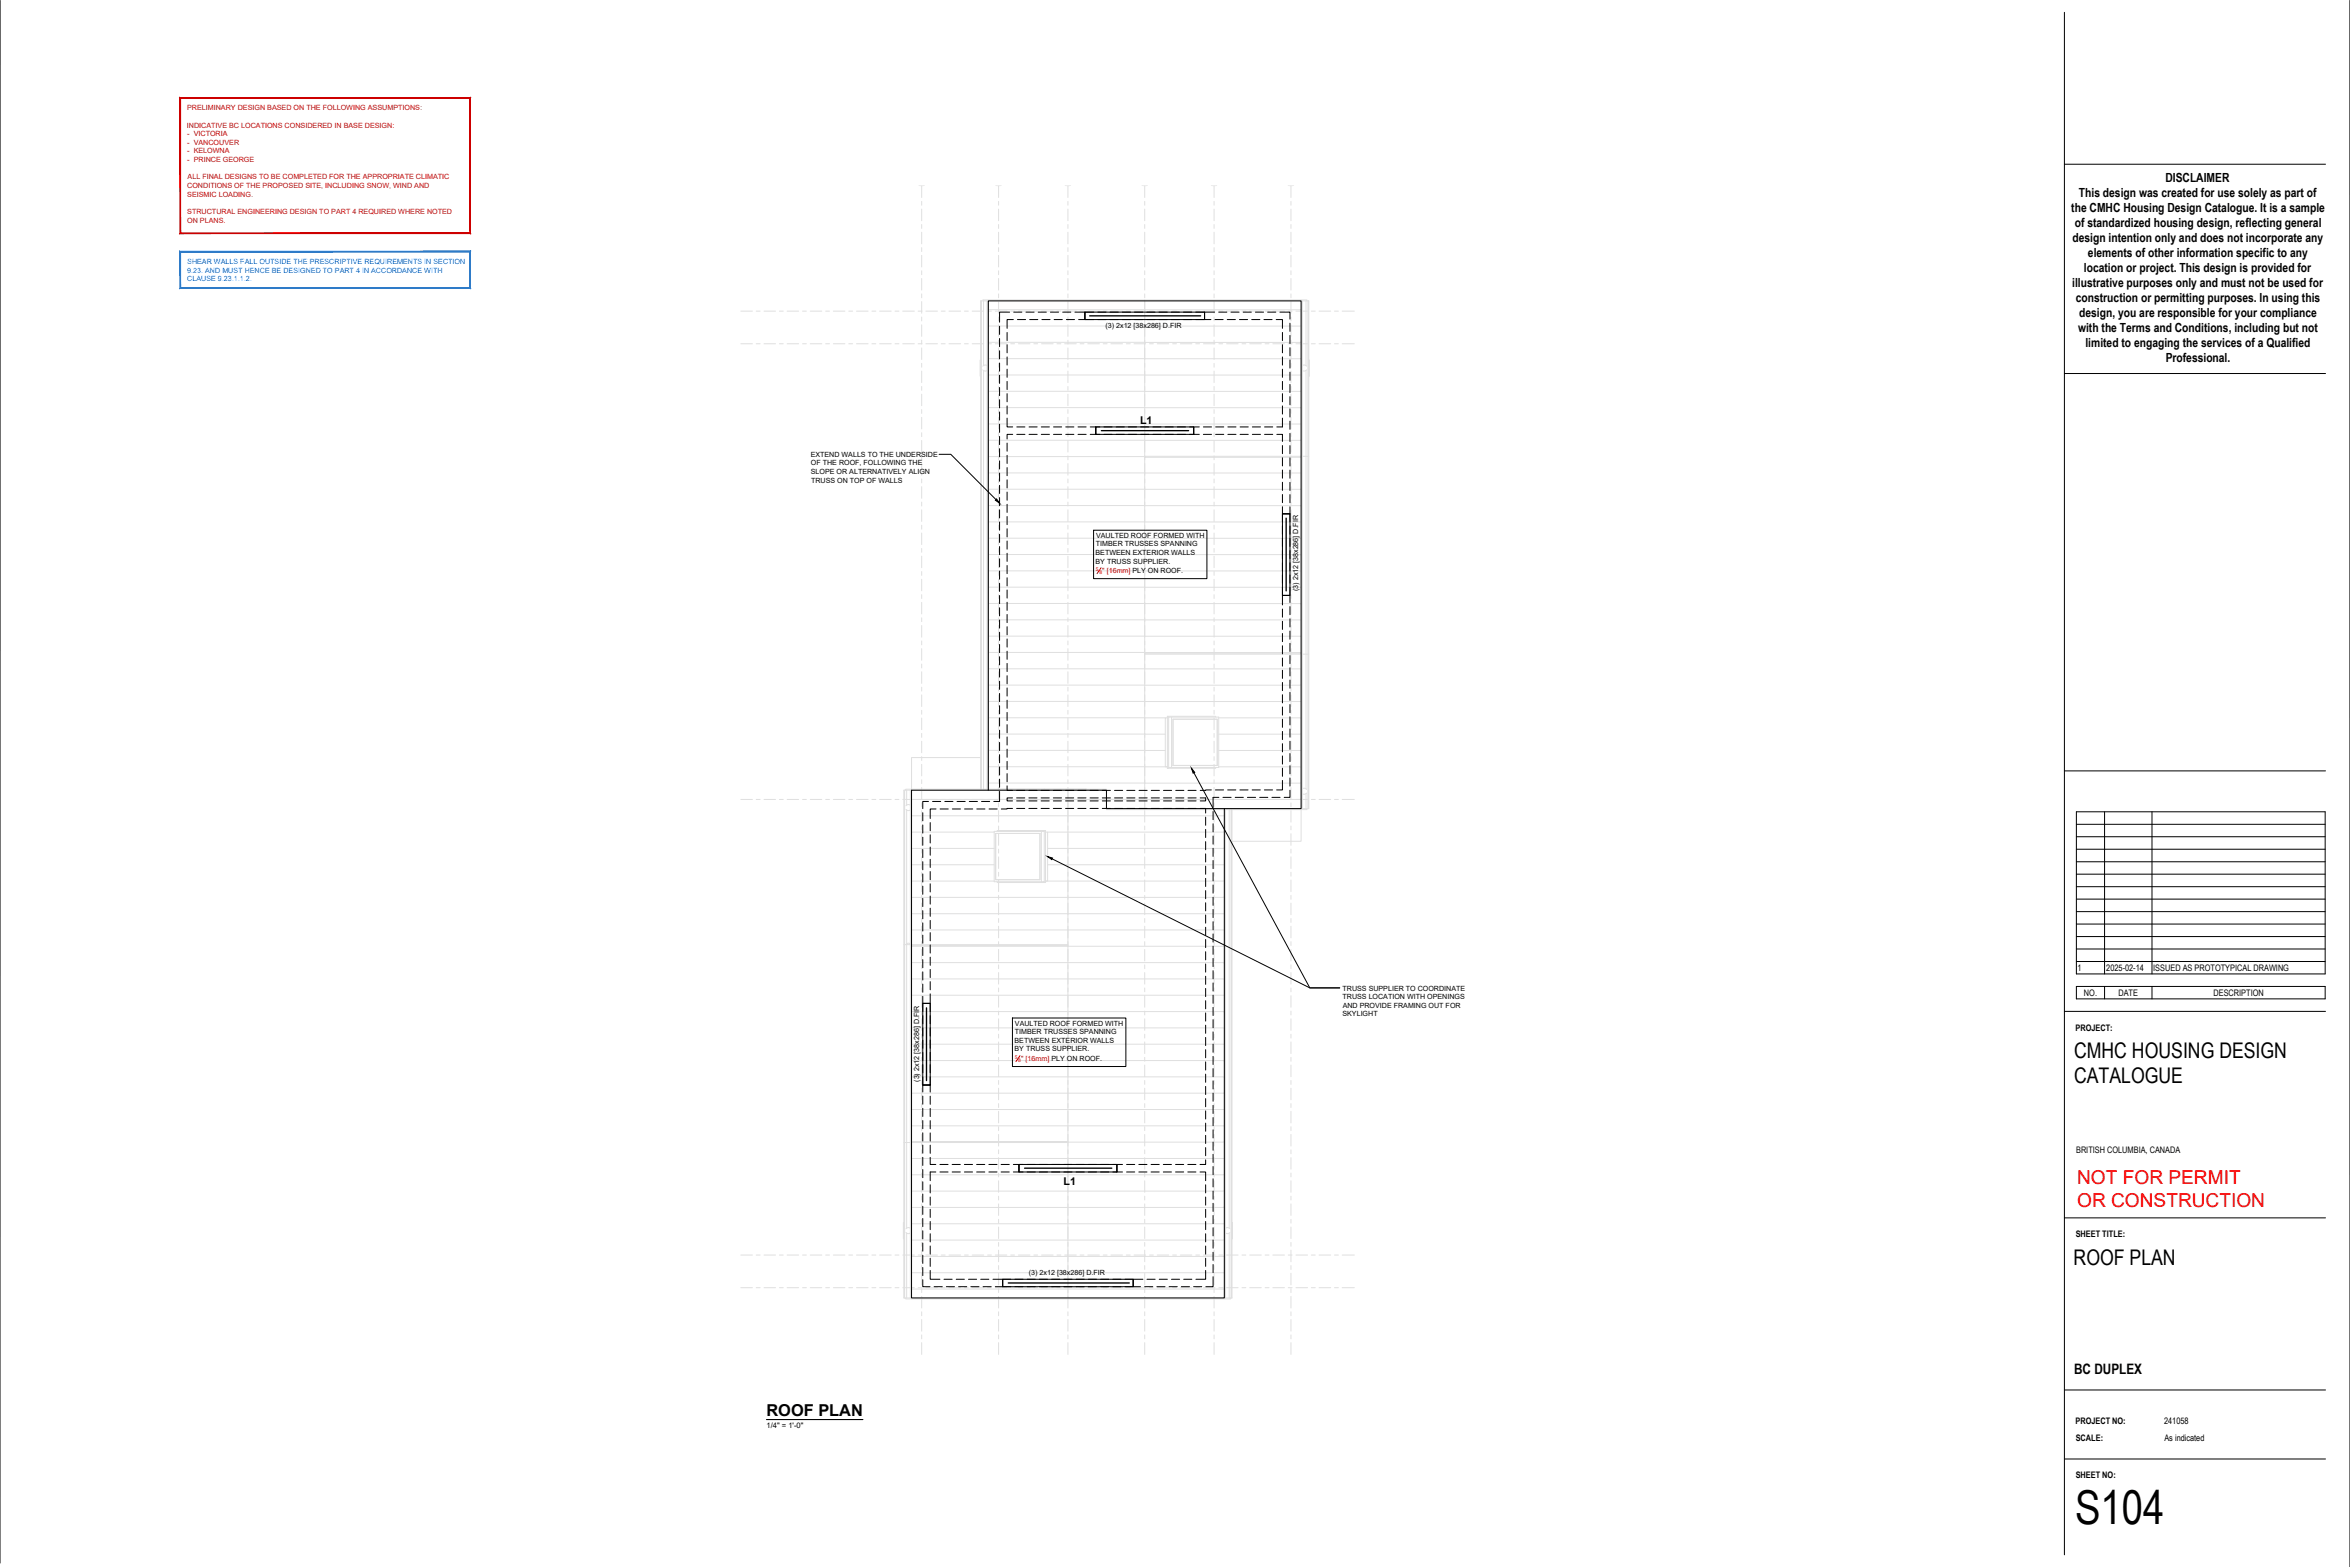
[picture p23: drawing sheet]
<svg xmlns="http://www.w3.org/2000/svg" width="914mm" height="610mm" viewBox="0 0 914 610" stroke-linecap="round" stroke-linejoin="round" font-family="sans-serif">
<defs><g id="words">
<text font-size="18.2" x="807.4" y="592.9">S104</text>
<g font-size="8.4">
<text x="807" y="411.7">CMHC HOUSING DESIGN</text>
<text x="807" y="421.5">CATALOGUE</text>
<text x="806.9" y="492.1">ROOF PLAN</text>
</g>
<g font-size="7.4" fill="#f00">
<text x="808.2" y="460.8">NOT FOR PERMIT</text>
<text x="808.2" y="469.7">OR CONSTRUCTION</text>
</g>
<text font-size="6.4" x="298.2" y="550.9">ROOF PLAN</text>
<text font-size="5.6" x="807" y="534.5">BC DUPLEX</text>
<g font-size="4.9">
<text x="842.6" y="70.7">DISCLAIMER</text>
<text x="808.9" y="76.5">This design was created for use solely as part of</text>
<text x="806" y="82.4">the CMHC Housing Design Catalogue. It is a sample</text>
<text x="807.3" y="88.2">of standardized housing design, reflecting general</text>
<text x="806.4" y="94">design intention only and does not incorporate any</text>
<text x="812.4" y="99.9">elements of other information specific to any</text>
<text x="810.9" y="105.7">location or project. This design is provided for</text>
<text x="806.3" y="111.5">illustrative purposes only and must not be used for</text>
<text x="807.7" y="117.4">construction or permitting purposes. In using this</text>
<text x="809" y="123.2">design, you are responsible for your compliance</text>
<text x="808.6" y="129">with the Terms and Conditions, including but not</text>
<text x="811.5" y="134.9">limited to engaging the services of a Qualified</text>
<text x="842.7" y="140.7">Professional.</text>
</g>
<g font-size="4.2">
<text x="443.6" y="164.9">L1</text>
<text x="413.8" y="461">L1</text>
</g>
<g font-size="3.5">
<text x="808.4" y="377.8">1</text>
<text x="819.6" y="377.8">2025-02-14</text>
<text x="837.8" y="377.8">ISSUED AS PROTOTYPICAL DRAWING</text>
<text x="810.9" y="387.5">NO.</text>
<text x="824.3" y="387.5">DATE</text>
<text x="861.3" y="387.5">DESCRIPTION</text>
<text x="807.6" y="400.9">PROJECT:</text>
<text x="807.8" y="448.6">BRITISH COLUMBIA, CANADA</text>
<text x="807.7" y="481.3">SHEET TITLE:</text>
<text x="807.6" y="554.1">PROJECT NO:</text>
<text x="842.1" y="554.1">241058</text>
<text x="807.7" y="560.7">SCALE:</text>
<text x="842.2" y="560.7">As indicated</text>
<text x="807.7" y="575">SHEET NO:</text>
</g>
<text font-size="3" x="298.2" y="555.7">1/4&quot; = 1'-0&quot;</text>
<g font-size="2.8" fill="#c00">
<text x="72.8" y="42.9">PRELIMINARY DESIGN BASED ON THE FOLLOWING ASSUMPTIONS:</text>
<text x="72.7" y="49.6">INDICATIVE BC LOCATIONS CONSIDERED IN BASE DESIGN:</text>
<text x="72.9" y="53">- VICTORIA</text>
<text x="72.9" y="56.3">- VANCOUVER</text>
<text x="72.9" y="59.7">- KELOWNA</text>
<text x="72.9" y="63.1">- PRINCE GEORGE</text>
<text x="73" y="69.8">ALL FINAL DESIGNS TO BE COMPLETED FOR THE APPROPRIATE CLIMATIC</text>
<text x="72.8" y="73.1">CONDITIONS OF THE PROPOSED SITE, INCLUDING SNOW, WIND AND</text>
<text x="72.8" y="76.5">SEISMIC LOADING.</text>
<text x="72.8" y="83.2">STRUCTURAL ENGINEERING DESIGN TO PART 4 REQUIRED WHERE NOTED</text>
<text x="72.8" y="86.6">ON PLANS.</text>
<text x="428.9" y="223">&quot; [16mm] PLY ON ROOF.</text>
<text x="397.3" y="412.8">&quot; [16mm] PLY ON ROOF.</text>
</g>
<g font-size="2.8" fill="#0080ff">
<text x="72.8" y="102.7">SHEAR WALLS FALL OUTSIDE THE PRESCRIPTIVE REQUIREMENTS IN SECTION</text>
<text x="72.8" y="106">9.23. AND MUST HENCE BE DESIGNED TO PART 4 IN ACCORDANCE WITH</text>
<text x="72.8" y="109.4">CLAUSE 9.23.1.1.2.</text>
</g>
<g font-size="2.8">
<text x="430.1" y="127.7">(3) 2x12 [38x286] D.FIR</text>
<text x="315.5" y="177.7">EXTEND WALLS TO THE UNDERSIDE</text>
<text x="315.5" y="181">OF THE ROOF, FOLLOWING THE</text>
<text x="315.5" y="184.4">SLOPE OR ALTERNATIVELY ALIGN</text>
<text x="315.6" y="187.7">TRUSS ON TOP OF WALLS</text>
<text x="426.5" y="209.3">VAULTED ROOF FORMED WITH</text>
<text x="426.3" y="215.9">BETWEEN EXTERIOR WALLS</text>
<text x="426.4" y="212.6">TIMBER TRUSSES SPANNING</text>
<text x="426.3" y="219.3">BY TRUSS SUPPLIER.</text>
<text x="505.2" y="229.9" transform="rotate(-90 505.2 229.9)">(3) 2x12 [38x286] D.FIR</text>
<text x="522.4" y="385.3">TRUSS SUPPLIER TO COORDINATE</text>
<text x="522.4" y="388.7">TRUSS LOCATION WITH OPENINGS</text>
<text x="522.4" y="395.4">SKYLIGHT</text>
<text x="522.5" y="392">AND PROVIDE FRAMING OUT FOR</text>
<text x="394.9" y="399">VAULTED ROOF FORMED WITH</text>
<text x="394.8" y="405.7">BETWEEN EXTERIOR WALLS</text>
<text x="394.9" y="402.4">TIMBER TRUSSES SPANNING</text>
<text x="394.8" y="409">BY TRUSS SUPPLIER.</text>
<text x="357.6" y="420.9" transform="rotate(-90 357.6 420.9)">(3) 2x12 [38x286] D.FIR</text>
<text x="400.4" y="496.2">(3) 2x12 [38x286] D.FIR</text>
</g>
<g font-size="1.9" fill="#c00">
<text x="426.4" y="222">5</text>
<text x="427.8" y="223.4">8</text>
<text x="394.9" y="411.8">5</text>
<text x="396.2" y="413.2">8</text>
</g>
</g></defs>
<!-- layer: A104-3 - ROOF PLAN|A-ROOF-PATT -->
<g fill="none" stroke="#dfdfdf" stroke-width=".39">
<path d="M384.6 133.2h121.7M384.6 126.8l121.7 .1M384.6 120.5h60.8M384.6 139.5h60.8M445.4 139.6h60.9M445.4 120.5h60.9M384.6 158.6h121.7M384.6 152.2l121.7 .1M384.6 145.9h121.7M384.6 171.3h121.7M384.6 164.9h60.8M384.6 177.6h60.8"/>
<path d="M445.4 165h60.9M384.6 184h60.8M384.6 190.3l121.7 .1M384.6 196.7h121.7M445.4 184h60.9M384.6 203l121.7 .1M384.6 209.4h60.8M384.6 215.7l121.7 .1M445.4 209.4h60.9M384.6 222.1h121.7M384.6 228.4h60.8M384.6 234.8h60.8"/>
<path d="M445.4 234.8h60.9M445.4 228.5h60.9M384.6 241.1l121.7 .1M384.6 247.5h121.7M384.6 253.8h60.8M445.4 253.9h60.9M384.6 260.2h121.7M384.6 266.5l121.7 .1M384.6 272.9h121.7M384.6 279.2h60.8M445.4 279.3h8M474.2 279.3h32.1"/>
<path d="M384.6 285.6h68.8M384.6 291.9l68.8 .1M384.6 298.3h60.8M445.4 298.3h8.8M474.2 285.6h32.1M474.2 292h32.1M474.2 298.3h32.1M354.7 311h151.6M354.7 317.4h121.7M384.6 304.6l121.7 .1M354.7 336.4h32.2M354.7 330.1h32.2"/>
<path d="M354.7 323.7h32.2M407.6 336.4h68.8M407.6 330.1h68.8M407.6 323.7h68.8M354.7 355.5h121.7M354.7 349.1h121.7M354.7 342.8h32.2M406.8 342.8h69.6M354.7 374.5h121.7M354.7 368.1h121.7M354.7 361.8h121.7M354.7 399.9h121.7"/>
<path d="M354.7 393.5h121.7M354.7 387.2h121.7M354.7 380.8h121.7M354.7 418.9h121.7M354.7 412.6h121.7M354.7 406.2h121.7M354.7 438h121.7M354.7 431.6h121.7M354.7 425.3h121.7M354.7 450.7h121.7M354.7 457h121.7M415.5 444.3h60.9"/>
<path d="M354.7 463.4h121.7M354.7 469.7h121.7M354.7 476.1h121.7M354.7 482.4h121.7M354.7 488.8h121.7M354.7 495.1h121.7M354.7 501.5h121.7"/>
</g>
<!-- layer: A104-3 - ROOF PLAN|A-ROOF -->
<path d="M384.6 117.1v189.9M445.4 117.1v60.4M506.3 177.9h-60.9v76.2h60.9M445.4 254.5v60.1M381.6 294.7h-26.9v12.3M415.5 307.4v60.1M430.5 307.4v7.2M476.4 315v189.9M506.3 315v12.3h-26.9M354.7 367.9h60.8v76.2h-60.8M415.5 444.5v60.4" fill="none" stroke="#dfdfdf" stroke-width=".39"/>
<!-- layer: A104-3 - ROOF PLAN|A-ROOF-OTLN -->
<g fill="none" stroke="#dfdfdf" stroke-width=".39">
<path d="M381.8 117.1v189.9M381.9 117.1v189.9M382.5 117.1v-.4h126.1v.4M382.7 117.1v25.1M384.2 117.1l-.1 189.9M445.4 116.7v.4M506.3 117.1v197.5M506.7 117.1v197.5M506.8 117.1v197.5M508.2 117.1v25.1M509 117.1v197.5M382.7 144.1v162.9"/>
<path d="M508.2 144.1v162.8M509.3 177.5h-63.9v.4M445.4 254.1v.4h63.9M351.9 307.4v197.5M352 307.4v197.5M352.8 307.4v5.8M352.8 315.1v52.1M354.2 307.4v59.8M354.3 307.4v59.9M354.7 307.4v197.5M381.6 307v-189.9h127.7v197.5h-78.8v.4h78.1v-.4M415.5 307v.4"/>
<path d="M430.5 307h-78.1v.4M430.5 307.4h-78.8v197.5h127.7v-189.9M445.4 314.6v.4M476.8 315v189.9M478.3 315v162.8M479.1 315v189.9M508.2 308.8v5.8M351.7 367.5h63.8v.4M352.8 367.5v110.3M354.2 367.5v137.4M354.3 367.5v137.4M415.5 444.1v.4h-63.8"/>
<path d="M352.8 479.7v25.2M478.3 479.7v25.2M415.5 504.9v.4M478.7 504.9v.4h-126.3v-.4"/>
</g>
<!-- layer: A104-3 - ROOF PLAN|A-WALL -->
<path d="M388.4 307h34.2M406.4 307h.1" fill="none" stroke="#dfdfdf" stroke-width=".39"/>
<!-- layer: A104-3 - ROOF PLAN|P-PIPE -->
<g fill="none" stroke="#dfdfdf" stroke-width=".39">
<path d="M382.4 143.9l.8 .4 .9-.2M384.1 142.3l-.9-.3-.8 .5M506.7 142.3l.9-.3 .8 .5M508.4 143.9l-.8 .4-.9-.2M352.5 314.9l.8 .4 .9-.2M354.2 313.2l-.9-.2-.8 .5M506.7 306.9l.9-.3 .8 .5M508.4 308.5l-.8 .5-.9-.3M352.5 367.4a1.18 1.18 0 0 1 1.9 0M352.5 479.4l.8 .5 .9-.2M354.2 477.8l-.9-.2-.8 .4M476.8 477.9l.9-.3 .8 .4"/>
<path d="M478.5 479.5l-.8 .4-.9-.3"/>
</g>
<!-- layer: A104-3 - ROOF PLAN|P-SANR-FIXT -->
<path d="M381.5 140.1l.1 6.2M381.5 140.1h.1M381.6 140v6.4M509.3 140v6.4M509.3 140.1v6.2M351.6 475.7h.1M351.6 475.7l.1 6.1M351.7 475.6v6.3M479.4 475.6v6.3M479.4 475.7v6.1" fill="none" stroke="#dfdfdf" stroke-width=".39"/>
<!-- layer: A104-3 - ROOF PLAN|A-GLAZ -->
<path d="M454.2 279.3h-.8v19h.8M454.2 278.7h18.8l.1 .3M454.7 279l-.5-.3v20.2M455.9 279h18.3v19.6h-19.5l-.5 .3h18.8l.1-.3M456.4 279.8h17.2v18h-17.2zM454.7 298.6v-19.6h1.2v19.6M387.4 324.2h17.2v18h-17.2zM388 323.4l.1-.3h18.7l-.5 .3h-19.4v19.6h18.3M405.2 323.4v19.6h1.1v-19.6M406.8 323.1v20.2l-.5-.3M406.8 323.7h.8v19.1h-.8M388 343l.1 .3h18.7" fill="none" stroke="#dfdfdf" stroke-width=".39"/>
<!-- layer: A104-3 - ROOF PLAN|S-GRID-IDEN -->
<path d="M357.5 72.1h2.2M387.5 72.1h2.1M414.5 72.1h2.1M444.3 72.1h2.2M471.3 72.1h2.2M501.2 72.1h2.2" fill="none" stroke="#dfdfdf" stroke-width=".39"/>
<!-- layer: A104-3 - ROOF PLAN|S-GRID -->
<g fill="none" stroke="#dfdfdf" stroke-width=".39">
<path d="M358.6 72.3v4.5M358.6 78.4v1.4M388.5 72.3v4.5M388.5 78.4v1.4M415.5 72.3v4.5M415.5 78.4v1.4M445.4 72.3v4.5M445.4 78.4v1.4M472.4 72.3v4.5M472.4 78.4v1.4M502.3 72.3v4.5M502.3 78.4v1.4"/>
<path d="M358.6 81.4v4.5M358.6 87.3v1.6M358.6 90.3v4.6M358.6 96.3v1.6M358.6 99.3v4.6M388.5 81.4v4.5M388.5 87.3v1.6M388.5 90.3v4.6M388.5 96.3v1.6M388.5 99.3v4.6M415.5 81.4v4.5M415.5 87.3v1.6"/>
<path d="M415.5 90.3v4.6M415.5 96.3v1.6M415.5 99.3v4.6M445.4 81.4v4.5M445.4 87.3v1.6M445.4 90.3v4.6M445.4 96.3v1.6M445.4 99.3v4.6M472.4 81.4v4.5M472.4 87.3v1.6M472.4 90.3v4.6M472.4 96.3v1.6"/>
<path d="M472.4 99.3v4.6M502.3 81.4v4.5M502.3 87.3v1.6M502.3 90.3v4.6M502.3 96.3v1.6M502.3 99.3v4.6M358.6 105.3v1.6M358.6 108.3v4.6M358.6 114.3v1.6M358.6 117.3v4.5M388.5 105.3v1.6M388.5 108.3v4.6"/>
<path d="M388.5 114.3v1.6M388.5 117.3v4.5M415.5 105.3v1.6M415.5 108.3v4.6M415.5 114.3v1.6M415.5 117.3v4.5M445.4 105.3v1.6M445.4 108.3v4.6M445.4 114.3v1.6M445.4 117.3v4.5M472.4 105.3v1.6M472.4 108.3v4.6"/>
<path d="M472.4 114.3v1.6M472.4 117.3v4.5M502.3 105.3v1.6M502.3 108.3v4.6M502.3 114.3v1.6M502.3 117.3v4.5M288.3 133.7h4.5M288.3 121h4.5M294.3 133.7h1.5M294.3 121h1.5M297.3 133.7h4.5M297.3 121h4.5"/>
<path d="M303.3 133.7h1.5M303.3 121h1.5M306.3 133.7h4.5M306.3 121h4.5M312.3 133.7h1.5M312.3 121h1.5M315.3 133.7h4.5M315.3 121h4.5M321.3 133.7h1.5M321.3 121h1.5M324.3 133.7h4.5M324.3 121h4.5"/>
<path d="M330.3 133.7h1.5M330.3 121h1.5M333.3 133.7h4.5M333.3 121h4.5M339.3 133.7h1.5M339.3 121h1.5M342.3 133.7h4.5M342.3 121h4.5M348.3 133.7h1.5M348.3 121h1.5M351.3 133.7h4.5M351.3 121h4.5"/>
<path d="M357.3 133.7h1.5M357.3 121h1.5M358.6 123.3v1.5M358.6 126.4v4.4M358.6 132.4v1.4M358.6 135.4v4.4M360.3 133.7h4.5M360.3 121h4.5M366.3 133.7h1.5M366.3 121h1.5M369.3 133.7h4.5M369.3 121h4.5"/>
<path d="M375.3 133.7h1.5M375.3 121h1.5M378.3 133.7h4.5M378.3 121h4.5M384.3 133.7h1.5M384.3 121h1.5M387.3 133.7h4.5M387.3 121h4.5M388.5 123.3v1.5M388.5 126.4v4.4M388.5 132.4v1.4M388.5 135.4v4.4"/>
<path d="M393.3 133.7h1.5M393.3 121h1.5M396.3 133.7h4.5M396.3 121h4.5M402.3 133.7h1.5M402.3 121h1.5M405.3 133.7h4.5M405.3 121h4.5M411.3 133.7h1.5M411.3 121h1.5M414.3 133.7h4.5M414.3 121h4.5"/>
<path d="M415.5 123.3v1.5M415.5 126.4v4.4M415.5 132.4v1.4M415.5 135.4v4.4M420.3 133.7h1.5M420.3 121h1.5M423.3 133.7h4.5M423.3 121h4.5M429.3 133.7h1.5M429.3 121h1.5M432.3 133.7h4.5M432.3 121h4.5"/>
<path d="M438.3 133.7h1.5M438.3 121h1.5M441.3 133.7h4.5M441.3 121h4.5M445.4 123.3v1.5M445.4 126.4v4.4M445.4 132.4v1.4M445.4 135.4v4.4M447.3 133.7h1.5M447.3 121h1.5M450.3 133.7h4.5M450.3 121h4.5"/>
<path d="M456.3 133.7h1.5M456.3 121h1.5M459.3 133.7h4.5M459.3 121h4.5M465.3 133.7h1.5M465.3 121h1.5M468.3 133.7h4.5M468.3 121h4.5M472.4 123.3v1.5M472.4 126.4v4.4M472.4 132.4v1.4M472.4 135.4v4.4"/>
<path d="M474.3 133.7h1.5M474.3 121h1.5M477.3 133.7h4.5M477.3 121h4.5M483.3 133.7h1.5M483.3 121h1.5M486.3 133.7h4.5M486.3 121h4.5M492.3 133.7h1.5M492.3 121h1.5M495.3 133.7h4.5M495.3 121h4.5"/>
<path d="M501.3 133.7h1.5M501.3 121h1.5M502.3 123.3v1.5M502.3 126.4v4.4M502.3 132.4v1.4M502.3 135.4v4.4M504.3 133.7h4.5M504.3 121h4.5M510.3 133.7h1.5M510.3 121h1.5M513.3 133.7h4.5M513.3 121h4.5"/>
<path d="M519.3 133.7h1.5M519.3 121h1.5M522.3 133.7h4.7M522.3 121h4.7M358.6 141.4v1.4M358.6 144.4v4.4M358.6 150.4v1.4M358.6 153.4v4.4M358.6 159.3v1.5M388.5 141.4v1.4M388.5 144.4v4.4M388.5 150.4v1.4"/>
<path d="M388.5 153.4v4.4M388.5 159.3v1.5M415.5 141.4v1.4M415.5 144.4v4.4M415.5 150.4v1.4M415.5 153.4v4.4M415.5 159.3v1.5M445.4 141.4v1.4M445.4 144.4v4.4M445.4 150.4v1.4M445.4 153.4v4.4M445.4 159.3v1.5"/>
<path d="M472.4 141.4v1.4M472.4 144.4v4.4M472.4 150.4v1.4M472.4 153.4v4.4M472.4 159.3v1.5M502.3 141.4v1.4M502.3 144.4v4.4M502.3 150.4v1.4M502.3 153.4v4.4M502.3 159.3v1.5M358.6 162.3v4.6M358.6 168.3v1.6"/>
<path d="M358.6 171.3v4.6M358.6 177.3v1.6M388.5 162.3v4.6M388.5 168.3v1.6M388.5 171.3v4.6M388.5 177.3v1.6M415.5 162.3v4.6M415.5 168.3v1.6M415.5 171.3v4.6M415.5 177.3v1.6M445.4 162.3v4.6M445.4 168.3v1.6"/>
<path d="M445.4 171.3v4.6M445.4 177.3v1.6M472.4 162.3v4.6M472.4 168.3v1.6M472.4 171.3v4.6M472.4 177.3v1.6M502.3 162.3v4.6M502.3 168.3v1.6M502.3 171.3v4.6M502.3 177.3v1.6M358.6 180.3v4.6M358.6 186.3v1.6"/>
<path d="M358.6 189.3v4.6M358.6 195.3v1.5M358.6 198.3v4.5M388.5 180.3v4.6M388.5 186.3v1.6M388.5 189.3v4.6M388.5 195.3v1.5M388.5 198.3v4.5M415.5 180.3v4.6M415.5 186.3v1.6M415.5 189.3v4.6M415.5 195.3v1.5"/>
<path d="M415.5 198.3v4.5M445.4 180.3v4.6M445.4 186.3v1.6M445.4 189.3v4.6M445.4 195.3v1.5M445.4 198.3v4.5M472.4 180.3v4.6M472.4 186.3v1.6M472.4 189.3v4.6M472.4 195.3v1.5M472.4 198.3v4.5M502.3 180.3v4.6"/>
<path d="M502.3 186.3v1.6M502.3 189.3v4.6M502.3 195.3v1.5M502.3 198.3v4.5M358.6 204.3v1.5M358.6 207.4v4.4M358.6 213.4v1.4M358.6 216.4v4.4M388.5 204.3v1.5M388.5 207.4v4.4M388.5 213.4v1.4M388.5 216.4v4.4"/>
<path d="M415.5 204.3v1.5M415.5 207.4v4.4M415.5 213.4v1.4M415.5 216.4v4.4M445.4 204.3v1.5M445.4 207.4v4.4M445.4 213.4v1.4M445.4 216.4v4.4M472.4 204.3v1.5M472.4 207.4v4.4M472.4 213.4v1.4M472.4 216.4v4.4"/>
<path d="M502.3 204.3v1.5M502.3 207.4v4.4M502.3 213.4v1.4M502.3 216.4v4.4M358.6 222.4v1.4M358.6 225.4v4.4M358.6 231.4v1.4M358.6 234.4v4.4M388.5 222.4v1.4M388.5 225.4v4.4M388.5 231.4v1.4M388.5 234.4v4.4"/>
<path d="M415.5 222.4v1.4M415.5 225.4v4.4M415.5 231.4v1.4M415.5 234.4v4.4M445.4 222.4v1.4M445.4 225.4v4.4M445.4 231.4v1.4M445.4 234.4v4.4M472.4 222.4v1.4M472.4 225.4v4.4M472.4 231.4v1.4M472.4 234.4v4.4"/>
<path d="M502.3 222.4v1.4M502.3 225.4v4.4M502.3 231.4v1.4M502.3 234.4v4.4M358.6 240.3v1.5M358.6 243.3v4.6M358.6 249.3v1.6M358.6 252.3v4.6M358.6 258.3v1.6M388.5 240.3v1.5M388.5 243.3v4.6M388.5 249.3v1.6"/>
<path d="M388.5 252.3v4.6M388.5 258.3v1.6M415.5 240.3v1.5M415.5 243.3v4.6M415.5 249.3v1.6M415.5 252.3v4.6M415.5 258.3v1.6M445.4 240.3v1.5M445.4 243.3v4.6M445.4 249.3v1.6M445.4 252.3v4.6M445.4 258.3v1.6"/>
<path d="M472.4 240.3v1.5M472.4 243.3v4.6M472.4 249.3v1.6M472.4 252.3v4.6M472.4 258.3v1.6M502.3 240.3v1.5M502.3 243.3v4.6M502.3 249.3v1.6M502.3 252.3v4.6M502.3 258.3v1.6M358.6 261.3v4.6M358.6 267.3v1.6"/>
<path d="M358.6 270.3v4.5M358.6 276.3v1.5M358.6 279.3v4.5M388.5 261.3v4.6M388.5 267.3v1.6M388.5 270.3v4.5M388.5 276.3v1.5M388.5 279.3v4.5M415.5 261.3v4.6M415.5 267.3v1.6M415.5 270.3v4.5M415.5 276.3v1.5"/>
<path d="M415.5 279.3v4.5M445.4 261.3v4.6M445.4 267.3v1.6M445.4 270.3v4.5M445.4 276.3v1.5M445.4 279.3v4.5M472.4 261.3v4.6M472.4 267.3v1.6M472.4 270.3v4.5M472.4 276.3v1.5M472.4 279.3v4.5M502.3 261.3v4.6"/>
<path d="M502.3 267.3v1.6M502.3 270.3v4.5M502.3 276.3v1.5M502.3 279.3v4.5M358.6 285.3v1.5M358.6 288.4v4.4M358.6 294.4v1.4M358.6 297.4v4.4M388.5 285.3v1.5M388.5 288.4v4.4M388.5 294.4v1.4M388.5 297.4v4.4"/>
<path d="M415.5 285.3v1.5M415.5 288.4v4.4M415.5 294.4v1.4M415.5 297.4v4.4M445.4 285.3v1.5M445.4 288.4v4.4M445.4 294.4v1.4M445.4 297.4v4.4M472.4 285.3v1.5M472.4 288.4v4.4M472.4 294.4v1.4M472.4 297.4v4.4"/>
<path d="M502.3 285.3v1.5M502.3 288.4v4.4M502.3 294.4v1.4M502.3 297.4v4.4M288.3 311h4.5M294.3 311h1.5M297.3 311h4.5M303.3 311h1.5M306.3 311h4.5M312.3 311h1.5M315.3 311h4.5M321.3 311h1.5"/>
<path d="M324.3 311h4.5M330.3 311h1.5M333.3 311h4.5M339.3 311h1.5M342.3 311h4.5M348.3 311h1.5M351.3 311h4.5M357.3 311h1.5M358.6 303.4v1.4M358.6 306.4v4.4M358.6 312.3v1.5M358.6 315.3v4.5"/>
<path d="M360.3 311h4.5M366.3 311h1.5M369.3 311h4.5M375.3 311h1.5M378.3 311h4.5M384.3 311h1.5M387.3 311h4.5M388.5 303.4v1.4M388.5 306.4v4.4M388.5 312.3v1.5M388.5 315.3v4.5M393.3 311h1.5"/>
<path d="M396.3 311h4.5M402.3 311h1.5M405.3 311h4.5M411.3 311h1.5M414.3 311h4.5M415.5 303.4v1.4M415.5 306.4v4.4M415.5 312.3v1.5M415.5 315.3v4.5M420.3 311h1.5M423.3 311h4.5M429.3 311h1.5"/>
<path d="M432.3 311h4.5M438.3 311h1.5M441.3 311h4.5M445.4 303.4v1.4M445.4 306.4v4.4M445.4 312.3v1.5M445.4 315.3v4.5M447.3 311h1.5M450.3 311h4.5M456.3 311h1.5M459.3 311h4.5M465.3 311h1.5"/>
<path d="M468.3 311h4.5M472.4 303.4v1.4M472.4 306.4v4.4M472.4 312.3v1.5M472.4 315.3v4.5M474.3 311h1.5M477.3 311h4.5M483.3 311h1.5M486.3 311h4.5M492.3 311h1.5M495.3 311h4.5M501.3 311h1.5"/>
<path d="M502.3 303.4v1.4M502.3 306.4v4.4M502.3 312.3v1.5M502.3 315.3v4.5M504.3 311h4.5M510.3 311h1.5M513.3 311h4.5M519.3 311h1.5M522.3 311h4.7M358.6 321.3v1.5M358.6 324.3v4.6M358.6 330.3v1.6"/>
<path d="M358.6 333.3v4.6M358.6 339.3v1.6M388.5 321.3v1.5M388.5 324.3v4.6M388.5 330.3v1.6M388.5 333.3v4.6M388.5 339.3v1.6M415.5 321.3v1.5M415.5 324.3v4.6M415.5 330.3v1.6M415.5 333.3v4.6M415.5 339.3v1.6"/>
<path d="M445.4 321.3v1.5M445.4 324.3v4.6M445.4 330.3v1.6M445.4 333.3v4.6M445.4 339.3v1.6M472.4 321.3v1.5M472.4 324.3v4.6M472.4 330.3v1.6M472.4 333.3v4.6M472.4 339.3v1.6M502.3 321.3v1.5M502.3 324.3v4.6"/>
<path d="M502.3 330.3v1.6M502.3 333.3v4.6M502.3 339.3v1.6M358.6 342.3v4.6M358.6 348.3v1.5M358.6 351.3v4.5M358.6 357.3v1.5M388.5 342.3v4.6M388.5 348.3v1.5M388.5 351.3v4.5M388.5 357.3v1.5M415.5 342.3v4.6"/>
<path d="M415.5 348.3v1.5M415.5 351.3v4.5M415.5 357.3v1.5M445.4 342.3v4.6M445.4 348.3v1.5M445.4 351.3v4.5M445.4 357.3v1.5M472.4 342.3v4.6M472.4 348.3v1.5M472.4 351.3v4.5M472.4 357.3v1.5M502.3 342.3v4.6"/>
<path d="M502.3 348.3v1.5M502.3 351.3v4.5M502.3 357.3v1.5M358.6 360.3v4.5M358.6 366.3v1.5M358.6 369.4v4.4M358.6 375.4v1.4M358.6 378.4v4.4M388.5 360.3v4.5M388.5 366.3v1.5M388.5 369.4v4.4M388.5 375.4v1.4"/>
<path d="M388.5 378.4v4.4M415.5 360.3v4.5M415.5 366.3v1.5M415.5 369.4v4.4M415.5 375.4v1.4M415.5 378.4v4.4M445.4 360.3v4.5M445.4 366.3v1.5M445.4 369.4v4.4M445.4 375.4v1.4M445.4 378.4v4.4M472.4 360.3v4.5"/>
<path d="M472.4 366.3v1.5M472.4 369.4v4.4M472.4 375.4v1.4M472.4 378.4v4.4M502.3 360.3v4.5M502.3 366.3v1.5M502.3 369.4v4.4M502.3 375.4v1.4M502.3 378.4v4.4M358.6 384.4v1.4M358.6 387.3v4.5M358.6 393.3v1.5"/>
<path d="M358.6 396.3v4.5M388.5 384.4v1.4M388.5 387.3v4.5M388.5 393.3v1.5M388.5 396.3v4.5M415.5 384.4v1.4M415.5 387.3v4.5M415.5 393.3v1.5M415.5 396.3v4.5M445.4 384.4v1.4M445.4 387.3v4.5M445.4 393.3v1.5"/>
<path d="M445.4 396.3v4.5M472.4 384.4v1.4M472.4 387.3v4.5M472.4 393.3v1.5M472.4 396.3v4.5M502.3 384.4v1.4M502.3 387.3v4.5M502.3 393.3v1.5M502.3 396.3v4.5M358.6 402.3v1.5M358.6 405.3v4.6M358.6 411.3v1.6"/>
<path d="M358.6 414.3v4.6M388.5 402.3v1.5M388.5 405.3v4.6M388.5 411.3v1.6M388.5 414.3v4.6M415.5 402.3v1.5M415.5 405.3v4.6M415.5 411.3v1.6M415.5 414.3v4.6M445.4 402.3v1.5M445.4 405.3v4.6M445.4 411.3v1.6"/>
<path d="M445.4 414.3v4.6M472.4 402.3v1.5M472.4 405.3v4.6M472.4 411.3v1.6M472.4 414.3v4.6M502.3 402.3v1.5M502.3 405.3v4.6M502.3 411.3v1.6M502.3 414.3v4.6M358.6 420.3v1.6M358.6 423.3v4.5M358.6 429.3v1.5"/>
<path d="M358.6 432.3v4.5M358.6 438.3v1.5M388.5 420.3v1.6M388.5 423.3v4.5M388.5 429.3v1.5M388.5 432.3v4.5M388.5 438.3v1.5M415.5 420.3v1.6M415.5 423.3v4.5M415.5 429.3v1.5M415.5 432.3v4.5M415.5 438.3v1.5"/>
<path d="M445.4 420.3v1.6M445.4 423.3v4.5M445.4 429.3v1.5M445.4 432.3v4.5M445.4 438.3v1.5M472.4 420.3v1.6M472.4 423.3v4.5M472.4 429.3v1.5M472.4 432.3v4.5M472.4 438.3v1.5M502.3 420.3v1.6M502.3 423.3v4.5"/>
<path d="M502.3 429.3v1.5M502.3 432.3v4.5M502.3 438.3v1.5M358.6 441.3v4.5M358.6 447.3v1.5M358.6 450.4v4.4M358.6 456.4v1.4M358.6 459.4v4.4M388.5 441.3v4.5M388.5 447.3v1.5M388.5 450.4v4.4M388.5 456.4v1.4"/>
<path d="M388.5 459.4v4.4M415.5 441.3v4.5M415.5 447.3v1.5M415.5 450.4v4.4M415.5 456.4v1.4M415.5 459.4v4.4M445.4 441.3v4.5M445.4 447.3v1.5M445.4 450.4v4.4M445.4 456.4v1.4M445.4 459.4v4.4M472.4 441.3v4.5"/>
<path d="M472.4 447.3v1.5M472.4 450.4v4.4M472.4 456.4v1.4M472.4 459.4v4.4M502.3 441.3v4.5M502.3 447.3v1.5M502.3 450.4v4.4M502.3 456.4v1.4M502.3 459.4v4.4M358.6 465.3v1.5M358.6 468.3v4.5M358.6 474.3v1.5"/>
<path d="M358.6 477.3v4.5M388.5 465.3v1.5M388.5 468.3v4.5M388.5 474.3v1.5M388.5 477.3v4.5M415.5 465.3v1.5M415.5 468.3v4.5M415.5 474.3v1.5M415.5 477.3v4.5M445.4 465.3v1.5M445.4 468.3v4.5M445.4 474.3v1.5"/>
<path d="M445.4 477.3v4.5M472.4 465.3v1.5M472.4 468.3v4.5M472.4 474.3v1.5M472.4 477.3v4.5M502.3 465.3v1.5M502.3 468.3v4.5M502.3 474.3v1.5M502.3 477.3v4.5M288.3 488.2h4.5M294.3 488.2h1.5M297.3 488.2h4.5"/>
<path d="M303.3 488.2h1.5M306.3 488.2h4.5M312.3 488.2h1.5M315.3 488.2h4.5M321.3 488.2h1.5M324.3 488.2h4.5M330.3 488.2h1.5M333.3 488.2h4.5M339.3 488.2h1.5M342.3 488.2h4.5M348.3 488.2h1.5M351.3 488.2h4.5"/>
<path d="M357.3 488.2h1.5M358.6 483.3v1.5M358.6 486.3v4.6M358.6 492.3v1.6M358.6 495.3v4.6M360.3 488.2h4.5M366.3 488.2h1.5M369.3 488.2h4.5M375.3 488.2h1.5M378.3 488.2h4.5M384.3 488.2h1.5M387.3 488.2h4.5"/>
<path d="M388.5 483.3v1.5M388.5 486.3v4.6M388.5 492.3v1.6M388.5 495.3v4.6M393.3 488.2h1.5M396.3 488.2h4.5M402.3 488.2h1.5M405.3 488.2h4.5M411.3 488.2h1.5M414.3 488.2h4.5M415.5 483.3v1.5M415.5 486.3v4.6"/>
<path d="M415.5 492.3v1.6M415.5 495.3v4.6M420.3 488.2h1.5M423.3 488.2h4.5M429.3 488.2h1.5M432.3 488.2h4.5M438.3 488.2h1.5M441.3 488.2h4.5M445.4 483.3v1.5M445.4 486.3v4.6M445.4 492.3v1.6M445.4 495.3v4.6"/>
<path d="M447.3 488.2h1.5M450.3 488.2h4.5M456.3 488.2h1.5M459.3 488.2h4.5M465.3 488.2h1.5M468.3 488.2h4.5M472.4 483.3v1.5M472.4 486.3v4.6M472.4 492.3v1.6M472.4 495.3v4.6M474.3 488.2h1.5M477.3 488.2h4.5"/>
<path d="M483.3 488.2h1.5M486.3 488.2h4.5M492.3 488.2h1.5M495.3 488.2h4.5M501.3 488.2h1.5M502.3 483.3v1.5M502.3 486.3v4.6M502.3 492.3v1.6M502.3 495.3v4.6M504.3 488.2h4.5M510.3 488.2h1.5M513.3 488.2h4.5"/>
<path d="M519.3 488.2h1.5M522.3 488.2h4.7M288.3 500.9h4.5M294.3 500.9h1.5M297.3 500.9h4.5M303.3 500.9h1.5M306.3 500.9h4.5M312.3 500.9h1.5M315.3 500.9h4.5M321.3 500.9h1.5M324.3 500.9h4.5M330.3 500.9h1.5"/>
<path d="M333.3 500.9h4.5M339.3 500.9h1.5M342.3 500.9h4.5M348.3 500.9h1.5M351.3 500.9h4.5M357.3 500.9h1.5M358.6 501.3v1.5M358.6 504.3v4.5M358.6 510.3v1.5M358.6 513.3v4.5M358.6 519.3v1.5M360.3 500.9h4.5"/>
<path d="M366.3 500.9h1.5M369.3 500.9h4.5M375.3 500.9h1.5M378.3 500.9h4.5M384.3 500.9h1.5M387.3 500.9h4.5M388.5 501.3v1.5M388.5 504.3v4.5M388.5 510.3v1.5M388.5 513.3v4.5M388.5 519.3v1.5M393.3 500.9h1.5"/>
<path d="M396.3 500.9h4.5M402.3 500.9h1.5M405.3 500.9h4.5M411.3 500.9h1.5M414.3 500.9h4.5M415.5 501.3v1.5M415.5 504.3v4.5M415.5 510.3v1.5M415.5 513.3v4.5M415.5 519.3v1.5M420.3 500.9h1.5M423.3 500.9h4.5"/>
<path d="M429.3 500.9h1.5M432.3 500.9h4.5M438.3 500.9h1.5M441.3 500.9h4.5M445.4 501.3v1.5M445.4 504.3v4.5M445.4 510.3v1.5M445.4 513.3v4.5M445.4 519.3v1.5M447.3 500.9h1.5M450.3 500.9h4.5M456.3 500.9h1.5"/>
<path d="M459.3 500.9h4.5M465.3 500.9h1.5M468.3 500.9h4.5M472.4 501.3v1.5M472.4 504.3v4.5M472.4 510.3v1.5M472.4 513.3v4.5M472.4 519.3v1.5M474.3 500.9h1.5M477.3 500.9h4.5M483.3 500.9h1.5M486.3 500.9h4.5"/>
<path d="M492.3 500.9h1.5M495.3 500.9h4.5M501.3 500.9h1.5M502.3 501.3v1.5M502.3 504.3v4.5M502.3 510.3v1.5M502.3 513.3v4.5M502.3 519.3v1.5M504.3 500.9h4.5M510.3 500.9h1.5M513.3 500.9h4.5M519.3 500.9h1.5"/>
<path d="M522.3 500.9h4.7M358.6 522.3v4.6M388.5 522.3v4.6M415.5 522.3v4.6M445.4 522.3v4.6M472.4 522.3v4.6M502.3 522.3v4.6"/>
</g>
<!-- layer: EQ-Symb -->
<path d="M298.2 552.2h37.6" fill="none" stroke="#000" stroke-width=".42"/>
<!-- layer: 24161 S103_Third Floor Plan|EQ-Windows -->
<g fill="none" stroke="#000" stroke-width=".39">
<path d="M425.6 121.4h-3.5v2.9h3.5M427.2 124.3h3.2M427.2 121.4h3.2M431.9 124.3h3.2M431.9 121.4h3.2M436.7 124.3h3.2M436.7 121.4h3.2M441.5 124.3h3.1M441.5 121.4h3.1M446.2 124.3h3.2M446.2 121.4h3.2M451 124.3h3.2"/>
<path d="M451 121.4h3.2M455.8 124.3h3.1M455.8 121.4h3.1M460.5 124.3h3.2M460.5 121.4h3.2M465.3 121.4h3.4v2.9h-3.4M428 166.1h-1.6v2.9h1.6M429.5 169h3.2M429.5 166.1h3.2M434.3 169h3.2M434.3 166.1h3.2M439.1 169h3.1"/>
<path d="M439.1 166.1h3.1M443.8 169h3.2M443.8 166.1h3.2M448.6 169h3.2M448.6 166.1h3.2M453.4 169h3.1M453.4 166.1h3.1M458.1 169h3.2M458.1 166.1h3.2M462.9 166.1h1.6v2.9h-1.6M499 203.1v-3.2h2.9v3.2M499 204.6v3.2"/>
<path d="M499 209.4v3.2M499 214.2v3.1M499 218.9v3.2M501.9 204.6v3.2M501.9 209.4v3.2M501.9 214.2v3.1M501.9 218.9v3.2M499 228.5v3.1h2.9v-3.1M499 223.7v3.2M501.9 223.7v3.2M359.1 393.5v-3.2h2.8v3.2M359.1 395.1v3.2"/>
<path d="M359.1 399.9v3.1M361.9 395.1v3.2M361.9 399.9v3.1M359.1 418.9v3.2h2.8v-3.2M359.1 404.6v3.2M359.1 409.4v3.2M359.1 414.2v3.1M361.9 404.6v3.2M361.9 409.4v3.2M361.9 414.2v3.1M398.1 453h-1.6v2.9h1.6M399.7 455.9h3.1"/>
<path d="M399.7 453h3.1M404.4 455.9h3.2M404.4 453h3.2M409.2 455.9h3.2M409.2 453h3.2M413.9 455.9h3.2M413.9 453h3.2M418.7 455.9h3.2M418.7 453h3.2M423.5 455.9h3.1M423.5 453h3.1M428.2 455.9h3.2"/>
<path d="M428.2 453h3.2M433 453h1.6v2.9h-1.6M393.3 497.7h-3.2v2.9h3.2M394.9 497.7h3.2M399.7 497.7h3.1M404.4 497.7h3.2M409.2 497.7h3.2M413.9 497.7h3.2M418.7 497.7h3.2M423.5 497.7h3.1M428.2 497.7h3.2M433 497.7h3.2"/>
<path d="M437.8 497.7h3.1v2.9h-3.1M394.9 500.6h3.2M399.7 500.6h3.1M404.4 500.6h3.2M409.2 500.6h3.2M413.9 500.6h3.2M418.7 500.6h3.2M423.5 500.6h3.1M428.2 500.6h3.2M433 500.6h3.2"/>
</g>
<!-- layer: 24161 S103_Third Floor Plan|EQ-Wood -->
<g fill="none" stroke="#000" stroke-width=".39">
<path d="M388.9 126.9v3.2M388.9 131.7v3.2M388.9 136.5v3.1M391.9 129.3v3.2M391.9 134.1v3.2M391.9 138.9v3.1M392.9 121.4h-4v3.9M394.3 124.3h-2.4v3.4M394.4 121.4h3.2M395.9 124.3h3.2M399.2 121.4h3.2M400.6 124.3h3.2"/>
<path d="M404 121.4h3.1M405.4 124.3h3.2M408.7 121.4h3.2M410.2 124.3h3.1M413.5 121.4h3.2M414.9 124.3h3.2M418.3 121.4h3.8v2.9h-2.4M472.6 121.4h-3.9v2.9h2.5M472.8 124.3h3.1M474.2 121.4h3.2M477.5 124.3h3.2M479 121.4h3.1"/>
<path d="M482.3 124.3h3.2M483.7 121.4h3.2M487 124.3h3.2M488.5 121.4h3.2M491.8 124.3h3.2M493.3 121.4h3.1M496.6 124.3h2.4v3.4M498 121.4h3.9v2.7M499 129.3v3.2M499 134.1v3.2M499 138.9v3.1M501.9 125.7v3.2"/>
<path d="M501.9 130.5v3.2M501.9 135.3v3.1M388.9 141.2v3.2M388.9 146v3.2M388.9 150.7v3.2M388.9 155.5v3.2M391.9 143.6v3.2M391.9 148.4v3.2M391.9 153.1v3.2M391.9 157.9v3.2M499 143.6v3.2M499 148.4v3.2"/>
<path d="M499 153.1v3.2M499 157.9v3.2M501.9 140v3.2M501.9 144.8v3.2M501.9 149.5v3.2M501.9 154.3v3.2M501.9 159.1v3.1M388.9 160.3v3.1M388.9 165v3.2M388.9 169.8v3.2M388.9 174.6v3.1M388.9 179.3v3.2"/>
<path d="M391.9 172.4v3.1M391.9 177.1v3.2M391.9 162.7v3.4h2.2M394.1 169h-2.2v1.8M395.6 166.1h3.2M395.6 169h3.2M400.4 166.1h3.2M400.4 169h3.2M405.2 166.1h3.1M405.2 169h3.1M409.9 166.1h3.2M409.9 169h3.2"/>
<path d="M414.7 166.1h3.2M414.7 169h3.2M419.5 166.1h3.1M419.5 169h3.1M424.2 166.1h2.2v2.9h-2.2M466.7 166.1h-2.2v2.9h2.2M468.2 166.1h3.2M468.2 169h3.2M473 166.1h3.2M473 169h3.2M477.8 166.1h3.1M477.8 169h3.1"/>
<path d="M482.5 166.1h3.2M482.5 169h3.2M487.3 166.1h3.2M487.3 169h3.2M492.1 166.1h3.1M492.1 169h3.1M496.8 169h2.2v2.7M499 162.7v3.4h-2.2M499 173.3v3.2M499 178.1v3.2M501.9 163.8v3.2M501.9 168.6v3.2"/>
<path d="M501.9 173.4v3.1M501.9 178.1v3.2M388.9 184v3.2M388.9 188.8v3.2M388.9 193.6v3.1M388.9 198.3v3.2M391.9 181.9v3.2M391.9 186.7v3.1M391.9 191.4v3.2M391.9 196.2v3.2M499 197.1v2.8h2.9v-2.7M499 182.8v3.2"/>
<path d="M499 187.6v3.2M499 192.4v3.1M501.9 182.9v3.2M501.9 187.6v3.2M501.9 192.4v3.2M388.9 203.1v3.2M388.9 207.9v3.1M388.9 212.6v3.2M388.9 217.4v3.2M391.9 200.9v3.2M391.9 205.7v3.2M391.9 210.5v3.1"/>
<path d="M391.9 215.2v3.2M391.9 220v3.2M388.9 222.1v3.2M388.9 226.9v3.2M388.9 231.7v3.1M388.9 236.4v3.2M391.9 224.8v3.1M391.9 229.5v3.2M391.9 234.3v3.2M391.9 239v3.2M499 236.9v3.2M501.9 234.4v-2.8h-2.9v3.7"/>
<path d="M501.9 236v3.1M388.9 241.2v3.2M388.9 246v3.1M388.9 250.7v3.2M388.9 255.5v3.2M391.9 243.8v3.2M391.9 248.6v3.1M391.9 253.3v3.2M391.9 258.1v3.2M499 241.7v3.2M499 246.5v3.1M499 251.2v3.2"/>
<path d="M499 256v3.2M501.9 240.7v3.2M501.9 245.5v3.2M501.9 250.3v3.1M501.9 255v3.2M501.9 259.8v3.2M388.9 260.2v3.2M388.9 265v3.2M388.9 269.8v3.1M388.9 274.5v3.2M388.9 279.3v3.2M391.9 262.9v3.1"/>
<path d="M391.9 267.6v3.2M391.9 272.4v3.2M391.9 277.1v3.2M499 260.7v3.2M499 265.5v3.2M499 270.3v3.1M499 275v3.2M499 279.8v3.2M501.9 264.5v3.2M501.9 269.3v3.2M501.9 274.1v3.1M501.9 278.8v3.2"/>
<path d="M388.9 284.1v3.1M388.9 288.8v3.2M388.9 293.6v3.2M388.9 298.3v3.2M391.9 281.9v3.2M391.9 286.7v3.1M391.9 291.4v3.2M391.9 296.2v3.2M499 284.6v3.1M499 289.3v3.2M499 294.1v3.2M499 298.8v3.2"/>
<path d="M501.9 283.6v3.2M501.9 288.4v3.1M501.9 293.1v3.2M501.9 297.9v3.2M359.1 316.2v3.1M361.3 311.8h-2.2v2.8M362.9 311.8h3.1M364.2 314.7h-2.3v3.7M365.8 314.7h3.2M367.6 311.8h3.2M370.6 314.7h3.1M372.4 311.8h3.2"/>
<path d="M375.3 314.7h3.2M377.2 311.8h3.1M380.1 314.7h3.2M381.9 311.8h3.2M384.8 314.7h3.2M388.9 307.9v3.9h-2.2M388.9 303.1v3.2M391.9 305.7v1.8h2.1M391.9 301v3.1M394 310.4h-2.1v1.2h2.1M394 314.5l-4.4 .2M395.6 307.5h3.1"/>
<path d="M395.6 311.6h3.1M395.6 314.5h3.1M395.6 310.4h3.1M400.3 307.5h3.2M400.3 311.6h3.2M400.3 314.5h3.2M400.3 310.4h3.2M405.1 307.5h3.2M405.1 311.6h3.2M405.1 314.5h3.2M405.1 310.4h3.2M409.9 307.5h3.1"/>
<path d="M409.9 311.6h3.1M409.9 314.5h3.1M409.9 310.4h3.1M414.6 307.5h3.2M414.6 311.6h3.2M414.6 314.5h3.2M414.6 310.4h3.2M419.4 307.5h3.2M419.4 311.6h3.2M419.4 314.5h3.2M419.4 310.4h3.2M424.1 307.5h3.2"/>
<path d="M424.1 311.6h3.2M424.1 314.5h3.2M424.1 310.4h3.2M428.9 307.5h3.2M428.9 311.6h3.2M428.9 314.5h3.2M428.9 310.4h3.2M433.7 307.5h3.1M433.7 311.6h3.1M433.7 314.5h3.1M433.7 310.4h3.1M438.4 307.5h3.2"/>
<path d="M438.4 311.6h3.2M438.4 314.5h3.2M438.4 310.4h3.2M443.2 307.5h3.2M443.2 311.6h3.2M443.2 314.5h3.2M443.2 310.4h3.2M448 307.5h3.1M448 311.6h3.1M448 314.5h3.1M448 310.4h3.1M452.7 307.5h3.2"/>
<path d="M452.7 311.6h3.2M452.7 314.5h3.2M452.7 310.4h3.2M457.5 307.5h3.2M457.5 311.6h3.2M457.5 314.5h3.2M457.5 310.4h3.2M462.2 307.5h3.2M462.2 311.6h3.2M462.2 314.5h3.2M462.2 310.4h3.2M467 314.5h2.1v1.8"/>
<path d="M467 310.4h2.1v1.2h-2.1M469.1 317.9v3.2M471.3 307.3l-4.3 .2M472 315.7v3.2M472.9 307.3h3.2M474.3 310.2h-2.3v3.9M475.9 310.2h3.1M477.7 307.3h3.2M480.6 310.2h3.2M482.5 307.3h3.1M485.4 310.2h3.2M487.2 307.3h3.2"/>
<path d="M490.1 310.2h3.2M492 307.3h3.2M494.9 310.2h3.2M499 303.6v3.7h-2.3M501.9 302.6v3.2M501.9 307.4v2.8h-2.2M359.1 320.9v3.2M359.1 325.7v3.2M359.1 330.4v3.2M359.1 335.2v3.2M359.1 340v3.1M361.9 320v3.2"/>
<path d="M361.9 324.8v3.1M361.9 329.5v3.2M361.9 334.3v3.2M361.9 339.1v3.1M469.1 322.7v3.1M469.1 327.4v3.2M469.1 332.2v3.2M469.1 336.9v3.2M472 320.5v3.1M472 325.2v3.2M472 330v3.2M472 334.8v3.1"/>
<path d="M472 339.5v3.2M359.1 344.7v3.2M359.1 349.5v3.2M359.1 354.3v3.1M359.1 359v3.2M361.9 343.8v3.2M361.9 348.6v3.1M361.9 353.3v3.2M361.9 358.1v3.1M469.1 341.7v3.2M469.1 346.5v3.1M469.1 351.2v3.2"/>
<path d="M469.1 356v3.1M472 344.3v3.2M472 349v3.2M472 353.8v3.2M472 358.6v3.1M359.1 363.8v3.2M359.1 368.5v3.2M359.1 373.3v3.2M359.1 378.1v3.1M361.9 362.8v3.2M361.9 367.6v3.2M361.9 372.4v3.1"/>
<path d="M361.9 377.1v3.2M469.1 360.7v3.2M469.1 365.5v3.2M469.1 370.2v3.2M469.1 375v3.2M469.1 379.8v3.1M472 363.3v3.2M472 368.1v3.2M472 372.9v3.1M472 377.6v3.2M359.1 382.8v3.2M361.9 386.6v3.7h-2.8v-2.7"/>
<path d="M361.9 381.9v3.2M469.1 384.5v3.2M469.1 389.3v3.2M469.1 394.1v3.1M469.1 398.8v3.2M472 382.4v3.2M472 387.1v3.2M472 391.9v3.2M472 396.7v3.1M469.1 403.6v3.2M469.1 408.3v3.2M469.1 413.1v3.2"/>
<path d="M469.1 417.9v3.1M472 401.4v3.2M472 406.2v3.2M472 411v3.1M472 415.7v3.2M359.1 426.4v3.2M359.1 431.2v3.1M359.1 435.9v3.2M359.1 424.8v-2.7h2.8v2.8M361.9 426.4v3.2M361.9 431.2v3.2M361.9 436v3.1"/>
<path d="M469.1 422.6v3.2M469.1 427.4v3.2M469.1 432.2v3.1M469.1 436.9v3.2M472 420.5v3.2M472 425.2v3.2M472 430v3.2M472 434.8v3.1M472 439.5v3.2M359.1 440.7v3.2M359.1 445.5v3.1M359.1 450.2v3.2"/>
<path d="M359.1 455v3.2M359.1 459.7v3.2M361.9 450.3v2.7h2.2M361.9 440.7v3.2M361.9 445.5v3.2M364.1 455.9h-2.2v3.4M365.7 453h3.2M365.7 455.9h3.2M370.5 453h3.2M370.5 455.9h3.2M375.2 453h3.2M375.2 455.9h3.2"/>
<path d="M380 453h3.2M380 455.9h3.2M384.8 453h3.1M384.8 455.9h3.1M389.5 453h3.2M389.5 455.9h3.2M394.3 453h2.2v2.9h-2.2M436.8 453h-2.2v2.9h2.2M438.4 453h3.1M438.4 455.9h3.1M443.1 453h3.2M443.1 455.9h3.2"/>
<path d="M447.9 453h3.2M447.9 455.9h3.2M452.6 453h3.2M452.6 455.9h3.2M457.4 453h3.2M457.4 455.9h3.2M462.2 453h3.1M462.2 455.9h3.1M466.9 455.9h2.2v3.4M469.1 451.2v1.8h-2.2M469.1 441.7v3.2M469.1 446.4v3.2"/>
<path d="M472 444.3v3.2M472 449.1v3.1M472 453.8v3.2M472 458.6v3.2M359.1 464.5v3.2M359.1 469.3v3.1M359.1 474v3.2M359.1 478.8v3.2M361.9 460.9v3.2M361.9 465.7v3.1M361.9 470.4v3.2M361.9 475.2v3.2"/>
<path d="M361.9 480v3.1M469.1 460.9v3.2M469.1 465.7v3.1M469.1 470.4v3.2M469.1 475.2v3.2M469.1 480v3.1M472 463.3v3.2M472 468.1v3.2M472 472.9v3.1M472 477.6v3.2M359.1 497.8v2.8h2.8M359.1 483.6v3.1"/>
<path d="M359.1 488.3v3.2M359.1 493.1v3.2M361.9 494.2v3.5h3.8M361.9 484.7v3.2M361.9 489.5v3.2M367.3 497.7h3.2M372.1 497.7h3.1M376.8 497.7h3.2M381.6 497.7h3.2M386.4 497.7h3.7v2.9h-2.8M444.7 497.7h-3.8v2.9h2.9M446.3 497.7h3.2"/>
<path d="M451.1 497.7h3.1M455.8 497.7h3.2M460.6 497.7h3.2M469.1 494.2v3.5h-3.8M469.1 484.7v3.2M469.1 489.5v3.2M472 482.4v3.2M472 487.2v3.1M472 491.9v3.2M472 496.7v3.9h-2.8M363.5 500.6h3.1M368.2 500.6h3.2"/>
<path d="M373 500.6h3.2M377.8 500.6h3.1M382.5 500.6h3.2M445.4 500.6h3.2M450.1 500.6h3.2M454.9 500.6h3.2M459.7 500.6h3.1M464.4 500.6h3.2"/>
</g>
<!-- layer: EQ-Beam -->
<path d="M424 122.9h43.2M428.6 167.5h33.9M500.5 201.6v28.3M360.5 392.1v28.3M398.7 454.4h33.9M392.3 499.1h47.1" fill="none" stroke="#000" stroke-width=".53"/>
<!-- layer: EQ-Roof -->
<path d="M384.6 117.1h121.7v197.5h-29.9v190.3h-121.7v-197.5h29.9zM384.6 307.4h45.9v7.2h45.9" fill="none" stroke="#000" stroke-width=".39"/>
<!-- layer: EQ-Text -->
<path d="M365.4 176.7h4.6l17.5 17.6M425.5 206.3h44.1v18.8h-44.1zM393.9 396h44.2v18.9h-44.2z" fill="none" stroke="#000" stroke-width=".39"/>
<path d="M428.4 220.9l-1.5 2.3M396.9 410.7l-1.6 2.3" fill="none" stroke="#c00" stroke-width=".39"/>
<!-- layer: EQ-Windows -->
<path d="M422.1 121.4h46.6v2.9h-46.6zM426.4 166.1h38.1v2.9h-38.1zM499 199.9h2.9v31.7h-2.9zM359.1 390.3h2.8v31.8h-2.8zM396.5 453h38.1v2.9h-38.1zM390.1 497.7h50.8v2.9h-50.8z" fill="none" stroke="#000" stroke-width=".39"/>
<!-- layer: EQ-Text -->
<path d="M387.8 194.1l1.1 1.7-1.6-1.2z" fill="#000" stroke="#000" stroke-width=".39"/>
<!-- layer: EQ-Beam -->
<path d="M463.6 298.9l1.3 1.6-.6 .3zM407.6 333.2l1.9 .6-.2 .6z" fill="#000" stroke="#000" stroke-width=".39"/>
<path d="M464.5 300.6l45.2 83.7h11.6h-11.6l-100.3-50.2" fill="none" stroke="#000" stroke-width=".39"/>
<!-- layer: 24161 X-Schedules|EQ-Cloud FOR ENG -->
<path d="M70 38l.3 .2 112.8-.2zM70.3 38.2l112.8-.2-.3 .2zM182.8 38.2l.3 52.7v-52.9zM182.8 38.2l.3 52.7-.3-.3zM70 90.9h113.1l-.3-.3zM70 90.9l.3-.3h112.5zM70 38v52.9l.3-.3zM70 38l.3 .2v52.4z" fill="#c00" stroke="#c00" stroke-width=".39"/>
<!-- layer: 24161 X-Schedules|EQ-Text CMHC -->
<path d="M70 97.8l.3 .2 112.8-.2zM70.3 98l112.8-.2-.3 .2zM183.1 97.8l-.3 .2 .3 14.2zM182.8 98l.3 14.2-.3-.2zM70 112.2h113.1l-.3-.2zM70.3 112h112.5l-112.8 .2zM70 97.8v14.4l.3-.2zM70 97.8l.3 .2v14z" fill="#0080ff" stroke="#0080ff" stroke-width=".39"/>
<!-- layer: 24161 X-Titleblock 24x36|G-ANNO-TTLB-THIN -->
<path d="M0 .1v608M914.4 0v609.6M803.3 63.9h101.6M803.3 145.3h101.6M803.3 299.9h101.6M803.3 393.5h101.6M803.3 473.8h101.6M803.3 540.7h101.6M803.3 567.6h101.6" fill="none" stroke="#000" stroke-width=".39"/>
<!-- layer: 24161 X-Titleblock 24x36|G-ANNO-TTLB-MEDM -->
<path d="M803.3 4.8v600.1" fill="none" stroke="#000" stroke-width=".39"/>
<!-- layer: 24161 X-Titleblock 24x36|A-DETL-THIN -->
<g fill="none" stroke="#000" stroke-width=".39">
<path d="M807.9 315.8h96.8v63.1h-96.8zM818.9 315.8v63.1M837.4 315.8v63.1M807.9 320.7h96.8M807.9 325.5h96.8M807.9 330.4h96.8M807.9 335.2h96.8M807.9 340.1h96.8M807.9 344.9h96.8M807.9 349.8h96.8M807.9 354.6h96.8M807.9 359.5h96.8"/>
<path d="M807.9 364.3h96.8M807.9 369.2h96.8M807.9 374.1h96.8M807.9 383.8h96.8v4.8h-96.8zM818.9 383.8v4.8M837.4 383.8v4.8"/>
</g>
<use href="#words"/>
</svg>
